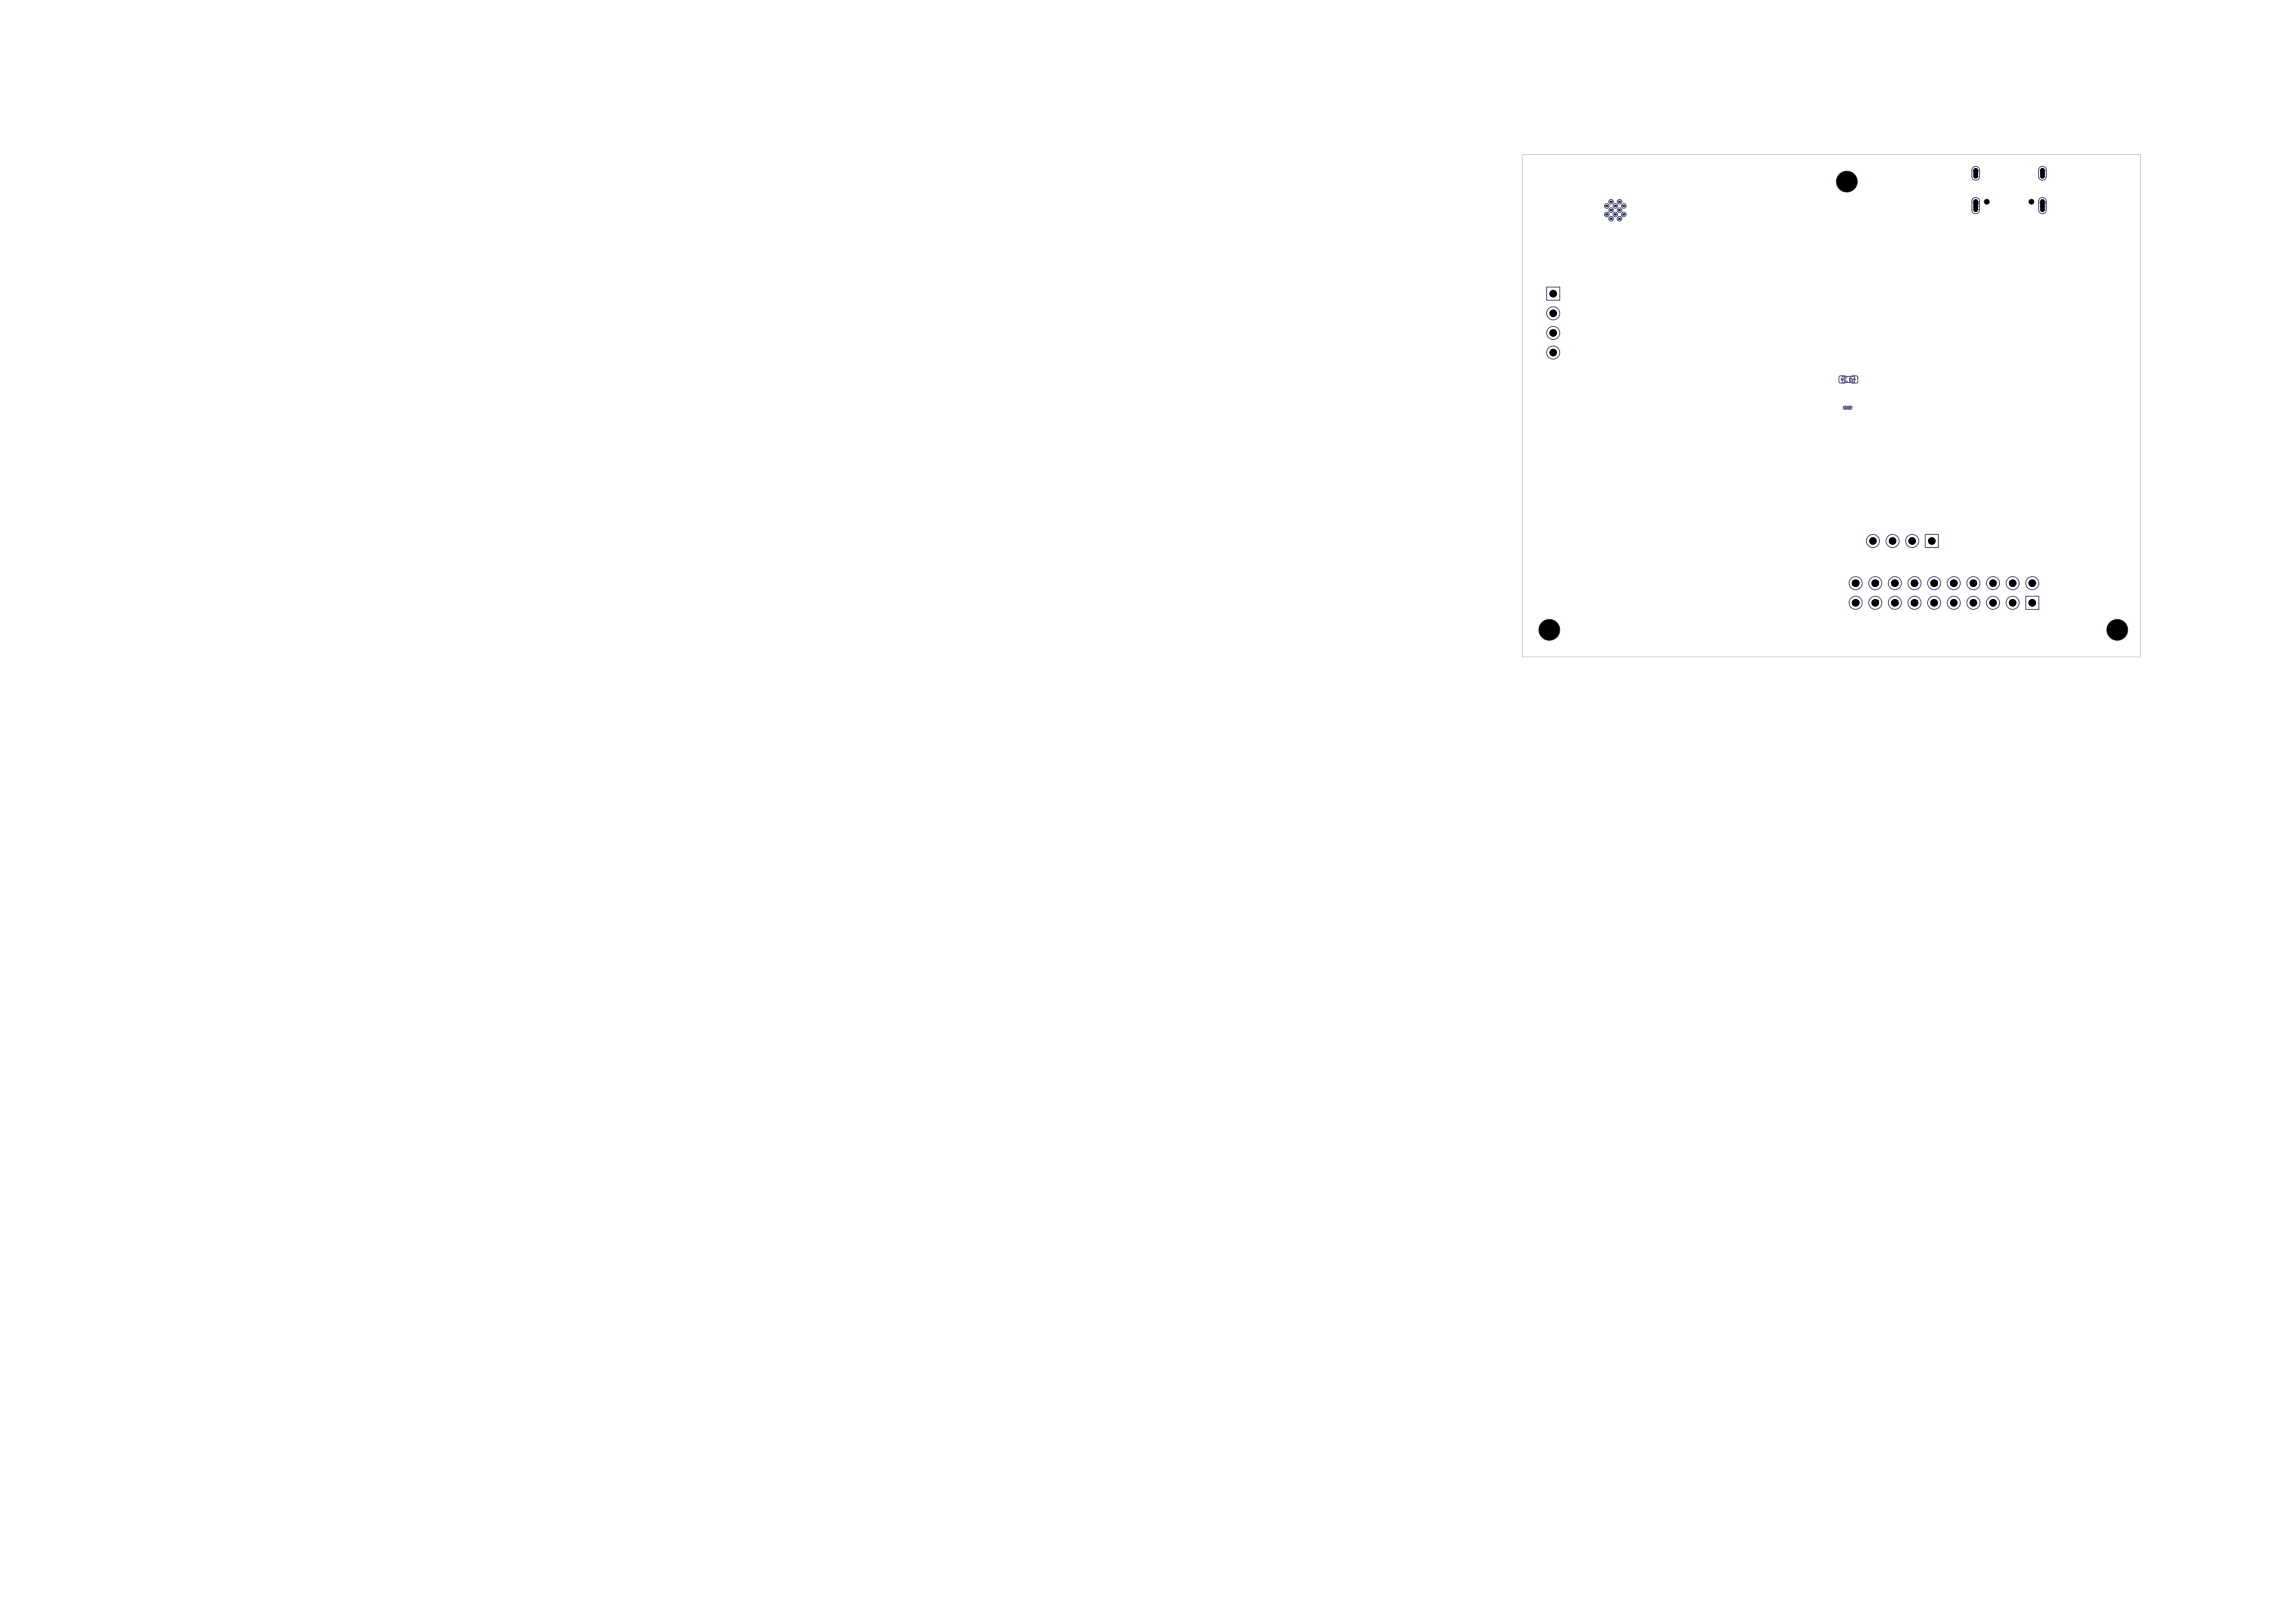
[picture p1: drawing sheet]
<svg xmlns="http://www.w3.org/2000/svg" width="297mm" height="210mm" viewBox="0 0 297 210" stroke-linecap="round" stroke-linejoin="round" font-family="sans-serif">
<defs><g id="words">
<g font-size=".7" fill="#585d84">
<text x="255.1" y="25.8" transform="rotate(90 255.1 25.8)">SH</text>
<text x="263.8" y="25.8" transform="rotate(90 263.8 25.8)">SH</text>
<text x="238.4" y="49.6">C6</text>
</g>
<g font-size=".6" fill="#585d84">
<text x="255.2" y="21.8" transform="rotate(90 255.2 21.8)">SH</text>
<text x="263.9" y="21.8" transform="rotate(90 263.9 21.8)">SH</text>
<text x="200.7" y="38.4">1</text>
<text x="200.7" y="41">2</text>
<text x="200.7" y="43.5">3</text>
<text x="200.7" y="46.1">4</text>
<text x="242.1" y="70.4">4</text>
<text x="244.6" y="70.4">3</text>
<text x="247.1" y="70.4">2</text>
<text x="249.7" y="70.4">1</text>
<text x="239.5" y="75.9">20</text>
<text x="242.1" y="75.9">18</text>
<text x="244.6" y="75.9">16</text>
<text x="247.2" y="75.9">14</text>
<text x="249.7" y="75.9">12</text>
<text x="252.2" y="75.9">10</text>
<text x="255.1" y="75.9">8</text>
<text x="257.6" y="75.9">6</text>
<text x="260.1" y="75.9">4</text>
<text x="262.7" y="75.9">2</text>
<text x="239.5" y="78.4">19</text>
<text x="242.1" y="78.4">17</text>
<text x="244.6" y="78.4">15</text>
<text x="247.2" y="78.4">13</text>
<text x="249.7" y="78.4">11</text>
<text x="252.5" y="78.4">9</text>
<text x="255.1" y="78.4">7</text>
<text x="257.6" y="78.4">5</text>
<text x="260.1" y="78.4">3</text>
<text x="262.7" y="78.4">1</text>
</g>
<g font-size=".3" fill="#585d84">
<text x="238.2" y="48.9" transform="rotate(90 238.2 48.9)">2</text>
<text x="238.7" y="52.9">C20</text>
<text x="239.7" y="48.9" transform="rotate(90 239.7 48.9)">1</text>
</g>
<g font-size=".2" fill="#585d84">
<text x="207.7" y="26.8">19</text>
<text x="207.7" y="27.9">19</text>
<text x="208.3" y="26.3">19</text>
<text x="208.3" y="27.4">19</text>
<text x="208.3" y="28.5">19</text>
<text x="208.8" y="26.8">19</text>
<text x="208.8" y="27.9">19</text>
<text x="209.4" y="26.3">19</text>
<text x="209.4" y="27.4">19</text>
<text x="209.4" y="28.5">19</text>
<text x="209.9" y="26.8">19</text>
<text x="209.9" y="27.9">19</text>
</g>
</g></defs>
<g fill="none" stroke="#585d84" stroke-width=".13">
<path d="M200.2 37.2h1.7v1.7h-1.7zM255.3 25.7a.5 .5 0 0 1 .6-.1 .5 .5 0 0 1 .3 .5v1.1a.5 .5 0 0 1-.5 .5 .5 .5 0 0 1-.5-.5v-1.2zM255.3 21.7a.5 .5 0 0 1 .6-.1 .5 .5 0 0 1 .3 .4v.8a.5 .5 0 0 1-.5 .5 .5 .5 0 0 1-.5-.5v-.9zM264 25.7a.5 .5 0 0 1 .5-.1 .5 .5 0 0 1 .3 .5v1.1a.5 .5 0 0 1-.5 .5 .5 .5 0 0 1-.5-.5v-1.2zM264 21.7a.5 .5 0 0 1 .5-.1 .5 .5 0 0 1 .3 .4v.8a.5 .5 0 0 1-.5 .5 .5 .5 0 0 1-.5-.5v-.9zM238 48.7l.2-.1 .6 .1 .1 .2-.1 .6-.1 .1-.7-.1v-.2zM238.4 48.7h1.6v.8h-1.6zM238.6 52.6h.4v.3h-.4zM238.8 52.6h.6v.3h-.6zM239.2 52.6h.4v.3h-.4zM239.6 48.7l.2-.1 .6 .1v.2v.6l-.2 .1-.6-.1-.1-.2zM249.2 69.1h1.7v1.8h-1.7z"/>
<path d="M262.2 77.1h1.7v1.7h-1.7z"/>
<circle cx="207.9" cy="26.6" r=".3"/>
<circle cx="207.9" cy="27.8" r=".3"/>
<circle cx="208.5" cy="27.2" r=".3"/>
<circle cx="208.5" cy="28.3" r=".3"/>
<circle cx="208.5" cy="26.1" r=".3"/>
<circle cx="209" cy="26.6" r=".3"/>
<circle cx="209" cy="27.8" r=".3"/>
<circle cx="209.6" cy="27.2" r=".3"/>
<circle cx="209.6" cy="28.3" r=".3"/>
<circle cx="209.6" cy="26.1" r=".3"/>
<circle cx="210.1" cy="26.6" r=".3"/>
<circle cx="210.1" cy="27.8" r=".3"/>
<circle cx="239" cy="23.5" r="1.35"/>
<circle cx="257.1" cy="26.1" r=".33"/>
<circle cx="262.9" cy="26.1" r=".32"/>
<circle cx="201" cy="40.5" r=".85"/>
<circle cx="201" cy="45.6" r=".85"/>
<circle cx="201" cy="43.1" r=".85"/>
<circle cx="240.1" cy="75.5" r=".85"/>
<circle cx="240.1" cy="78" r=".85"/>
<circle cx="242.4" cy="70" r=".85"/>
<circle cx="242.7" cy="75.5" r=".85"/>
<circle cx="242.7" cy="78" r=".85"/>
<circle cx="244.9" cy="70" r=".85"/>
<circle cx="245.2" cy="78" r=".85"/>
<circle cx="245.2" cy="75.5" r=".85"/>
<circle cx="247.5" cy="70" r=".85"/>
<circle cx="247.8" cy="75.5" r=".85"/>
<circle cx="247.8" cy="78" r=".85"/>
<circle cx="250.3" cy="78" r=".85"/>
<circle cx="250.3" cy="75.5" r=".85"/>
<circle cx="252.8" cy="75.5" r=".85"/>
<circle cx="252.8" cy="78" r=".85"/>
<circle cx="255.4" cy="75.5" r=".85"/>
<circle cx="255.4" cy="78" r=".85"/>
<circle cx="257.9" cy="75.5" r=".85"/>
<circle cx="257.9" cy="78" r=".85"/>
<circle cx="260.5" cy="75.5" r=".85"/>
<circle cx="260.5" cy="78" r=".85"/>
<circle cx="263" cy="75.5" r=".85"/>
<circle cx="200.5" cy="81.5" r="1.35"/>
<circle cx="274" cy="81.5" r="1.35"/>
</g>
<path d="M197 20h80v65h-80z" fill="none" stroke="#d0d2cd" stroke-width=".13"/>
<g fill="#000">
<circle cx="201" cy="38" r=".5"/>
<circle cx="207.9" cy="26.7" r=".1"/>
<circle cx="207.9" cy="27.7" r=".1"/>
<circle cx="208.5" cy="28.3" r=".1"/>
<circle cx="208.5" cy="27.2" r=".1"/>
<circle cx="208.5" cy="26.1" r=".1"/>
<circle cx="209" cy="26.7" r=".1"/>
<circle cx="209" cy="27.7" r=".1"/>
<circle cx="209.6" cy="28.3" r=".1"/>
<circle cx="209.6" cy="27.2" r=".1"/>
<circle cx="209.6" cy="26.1" r=".1"/>
<circle cx="210.1" cy="26.7" r=".1"/>
<circle cx="210.1" cy="27.7" r=".1"/>
<circle cx="239" cy="23.5" r="1.35"/>
<circle cx="257.1" cy="26.1" r=".33"/>
<circle cx="262.9" cy="26.1" r=".32"/>
<circle cx="201" cy="45.6" r=".5"/>
<circle cx="201" cy="40.5" r=".5"/>
<circle cx="201" cy="43.1" r=".5"/>
<circle cx="240.1" cy="75.5" r=".5"/>
<circle cx="240.1" cy="78" r=".5"/>
<circle cx="242.4" cy="70" r=".5"/>
<circle cx="242.7" cy="75.5" r=".5"/>
<circle cx="242.7" cy="78" r=".5"/>
<circle cx="244.9" cy="70" r=".5"/>
<circle cx="245.2" cy="75.5" r=".5"/>
<circle cx="245.2" cy="78" r=".5"/>
<circle cx="247.5" cy="70" r=".5"/>
<circle cx="247.8" cy="75.5" r=".5"/>
<circle cx="247.8" cy="78" r=".5"/>
<circle cx="250" cy="70" r=".5"/>
<circle cx="250.3" cy="75.5" r=".5"/>
<circle cx="250.3" cy="78" r=".5"/>
<circle cx="252.8" cy="75.5" r=".5"/>
<circle cx="252.8" cy="78" r=".5"/>
<circle cx="255.4" cy="75.5" r=".5"/>
<circle cx="255.4" cy="78" r=".5"/>
<circle cx="257.9" cy="75.5" r=".5"/>
<circle cx="257.9" cy="78" r=".5"/>
<circle cx="260.5" cy="78" r=".5"/>
<circle cx="260.5" cy="75.5" r=".5"/>
<circle cx="263" cy="78" r=".5"/>
<circle cx="263" cy="75.5" r=".5"/>
<circle cx="200.5" cy="81.5" r="1.35"/>
<circle cx="274" cy="81.5" r="1.35"/>
</g>
<path d="M255.7 22v.8M255.7 26.1v1.1M264.3 22v.8M264.3 26.1v1.1" fill="none" stroke="#000" stroke-width=".6"/>
<use href="#words"/>
</svg>
